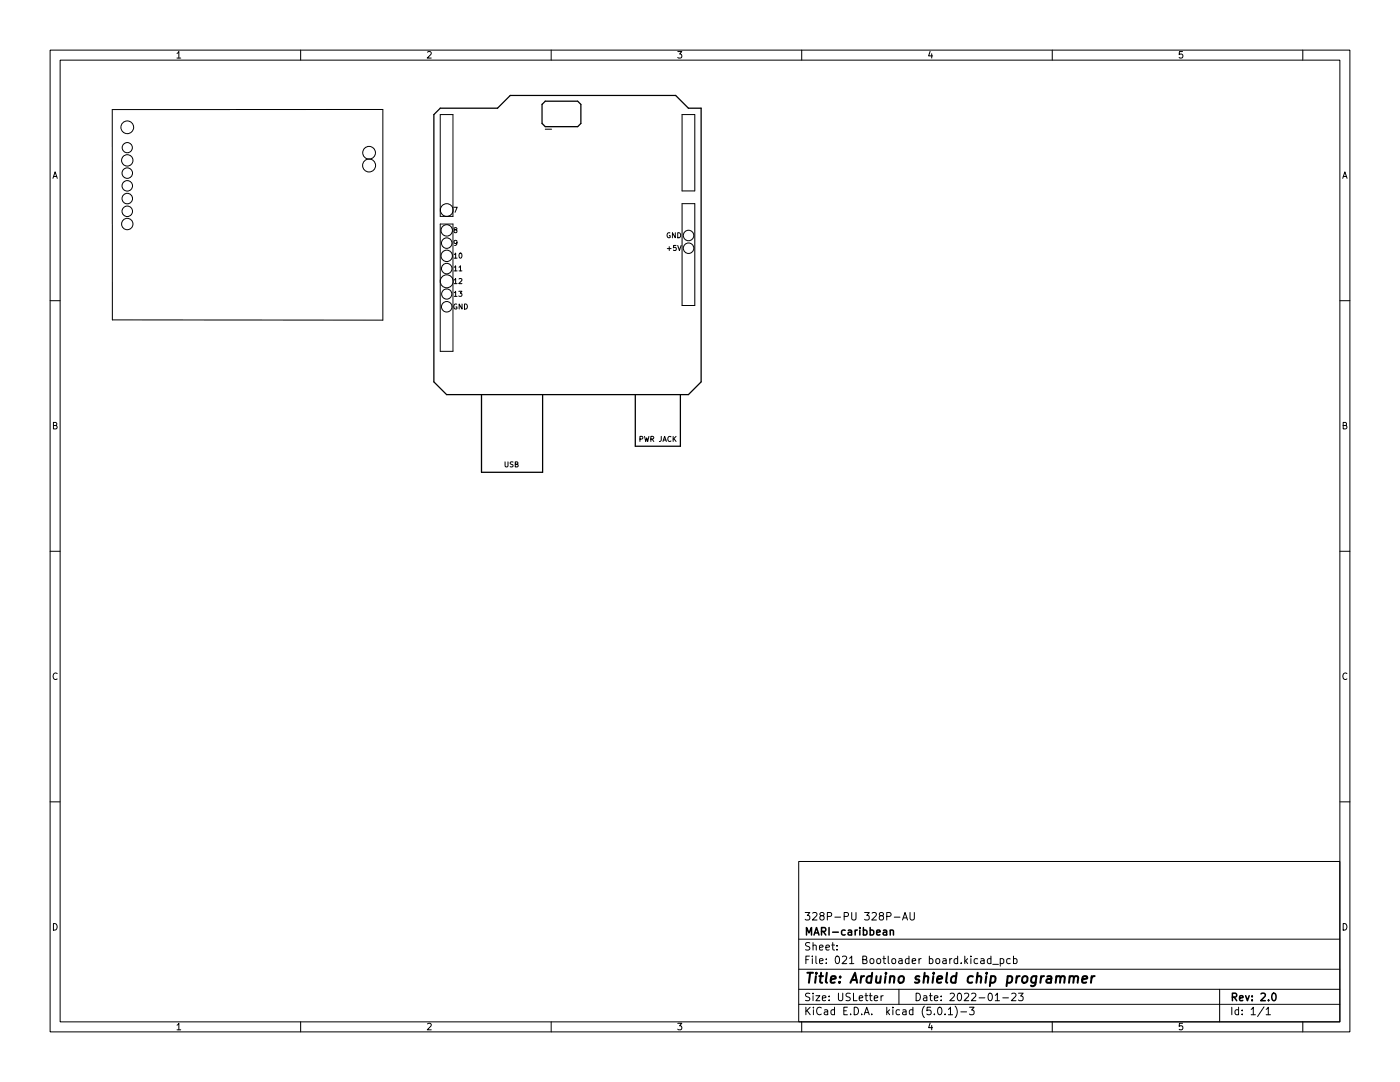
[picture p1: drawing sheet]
<svg xmlns="http://www.w3.org/2000/svg" width="279mm" height="216mm" viewBox="0 0 279 216" stroke-linecap="round" stroke-linejoin="round" font-family="sans-serif">
<defs><g id="words">
<text font-size="2.8" x="160.4" y="196.2">Title: Arduino shield chip programmer</text>
<g font-size="2.1">
<text x="160.4" y="183.6">328P-PU 328P-AU</text>
<text x="160.4" y="189.7">Sheet:</text>
<text x="160.4" y="186.7">MARI-caribbean</text>
<text x="160.4" y="192.4">File: 021 Bootloader board.kicad_pcb</text>
<text x="160.4" y="202.5">KiCad E.D.A. kicad (5.0.1)-3</text>
<text x="160.4" y="199.7">Size: USLetter</text>
<text x="182.4" y="199.7">Date: 2022-01-23</text>
<text x="245.4" y="199.7">Rev: 2.0</text>
<text x="245.4" y="202.5">Id: 1/1</text>
</g>
<g font-size="1.8">
<text x="35" y="11.6">1</text>
<text x="85" y="11.6">2</text>
<text x="135" y="11.6">3</text>
<text x="185" y="11.6">4</text>
<text x="235" y="11.6">5</text>
<text x="10.3" y="35.6">A</text>
<text x="267.7" y="35.6">A</text>
<text x="10.3" y="85.7">B</text>
<text x="267.7" y="85.7">B</text>
<text x="10.3" y="135.6">C</text>
<text x="267.7" y="135.6">C</text>
<text x="10.3" y="185.7">D</text>
<text x="267.7" y="185.7">D</text>
<text x="35" y="205.6">1</text>
<text x="85" y="205.6">2</text>
<text x="135" y="205.6">3</text>
<text x="185" y="205.6">4</text>
<text x="235" y="205.6">5</text>
</g>
<g font-size="1.4">
<text x="90.5" y="46.5">8</text>
<text x="90.5" y="42.4">7</text>
<text x="132.9" y="47.5">GND</text>
<text x="90.5" y="49">9</text>
<text x="90.6" y="51.6">10</text>
<text x="133.2" y="50">+5V</text>
<text x="90.6" y="59.2">13</text>
<text x="90.6" y="56.6">12</text>
<text x="90.6" y="54.1">11</text>
<text x="90.4" y="61.7">GND</text>
<text x="127.5" y="88.1">PWR JACK</text>
<text x="100.6" y="93.2">USB</text>
</g>
</g></defs>
<g fill="none" stroke="#000" stroke-width=".2">
<path d="M10 10h259.4v195.9h-259.4zM12 12h255.4v191.9h-255.4zM60 10v2M110 10v2M160 10v2M210 10v2M260 10v2M22.4 21.9l54-.1v42.1l-54-.1zM87.9 22.9h2.5v20.3h-2.5zM108.8 25.8h1.3M136.1 22.9h2.6v15.2h-2.6zM10 60h2"/>
<path d="M87.9 44.7h2.5v25.4h-2.5zM136.1 40.6h2.6v20.4h-2.6zM267.4 60h2M10 110h2M267.4 110h2M10 160h2M267.4 160h2M159.4 171.9h108v32h-108zM159.4 197.4h108M159.4 193.4h108M159.4 187.4h108M167 189.4v.2"/>
<path d="M167 188.7v.1M174.5 199.2l.7-.2-.1-.3h-.4l-.2 .2v.7h.6M175.8 198.7v1M176.3 198.7l-.5 .3M178.5 183h1.1M179.4 197.4v3M180.1 183.6l.5-1.5 .5 1.5M180.3 183.2h.7M181.6 182.1v1.2l.3 .3h.3l.3-.3v-1.2M195.8 191.4h.5l.1 .9M196.4 191.6l-.5 .1-.2 .2 .2 .4 .5-.1M197.8 191.4l-.5-.1-.3 .3 .2 .6h.6"/>
<path d="M197.8 190.8v1.5M198.1 192.4h1.2M198.6 199.7h.9M199.6 191.4l.4-.1 .3 .3-.1 .6h-.6M199.6 191.3v1.5M200.1 199.1h1.2M201.6 191.4l-.4-.1-.3 .3 .1 .6h.6M201.9 198.3l.6-.1 .3 .4-1 1.1h1M202.3 191.4l.4-.1 .3 .3-.2 .6h-.5M202.3 190.8v1.5M203.3 198.2h.9l-.5 .5 .4 .2v.6l-.2 .2-.6-.2M243.4 197.4v6.5"/>
<path d="M60 203.9v2M110 203.9v2M159.4 200.4h108M160 203.9v2M187.3 201h.2a.8 .8 0 0 1 .5 .7 .8 .8 0 0 1-.5 .8 1 1 0 0 1-.2-1.5zM188.6 202.3v.2M189.3 201.4l.4-.4v1.5M189.3 202.5h.8M190.6 200.8a1.72 1.72 0 0 1 0 2.2M191.8 201.9h1.1M193.5 201h.9l-.5 .5 .4 .2v.6l-.2 .2-.6-.2M210 203.9v2"/>
<path d="M252.3 200.9l-1.3 1.9M252.7 201.4l.4-.4v1.5M252.7 202.5h.8M260 203.9v2"/>
<circle cx="25.4" cy="29.5" r="1.02"/>
<circle cx="25.4" cy="37.1" r="1.05"/>
<circle cx="25.4" cy="34.5" r="1.05"/>
<circle cx="25.4" cy="39.6" r="1.05"/>
<circle cx="25.4" cy="25.4" r="1.27"/>
<circle cx="25.4" cy="32" r="1.14"/>
<circle cx="73.7" cy="30.5" r="1.27"/>
<circle cx="73.7" cy="33" r="1.3"/>
<circle cx="25.4" cy="42.2" r="1.05"/>
<circle cx="25.4" cy="44.7" r="1.14"/>
<circle cx="89.2" cy="58.7" r="1.02"/>
<circle cx="89.2" cy="48.5" r="1.05"/>
<circle cx="89.2" cy="53.6" r="1.05"/>
<circle cx="89.2" cy="41.9" r="1.27"/>
<circle cx="89.2" cy="56.1" r="1.3"/>
<circle cx="89.2" cy="51.1" r="1.14"/>
<circle cx="89.2" cy="46" r="1.14"/>
<circle cx="137.4" cy="47" r="1.05"/>
<circle cx="137.4" cy="49.5" r="1.05"/>
<circle cx="89.2" cy="61.2" r="1.05"/>
</g>
<path d="M176.3 185.7h.6l.1 .9M177 185.9l-.5 .1-.3 .2 .3 .4 .5-.1M177.7 185.7l.2-.1 .3 .1 .1 .9M177.7 185.6v1M254 198.2h.2a.8 .8 0 0 1 .5 .7 .8 .8 0 0 1-.5 .8 1 1 0 0 1-.2-1.5z" fill="none" stroke="#000" stroke-width=".3"/>
<path d="M211.7 195.1a.5 .5 0 0 1 .7-.2v1.2M213.5 195a.49 .49 0 0 1 .8 .1l-.1 1M213.5 194.8l-.2 1.3M214.3 195.1a.5 .5 0 0 1 .8-.2v1.2M216 195.4l1-.2-.1-.3h-.7l-.3 .9 .3 .3 .6-.1M217.9 194.8l-.2 1.3M218.5 194.8l-.4 .1-.3 .3" fill="none" stroke="#000" stroke-width=".4"/>
<path d="M86.6 22.9l1.3-1.3h11.4l2.5-2.5h33l2.6 2.5h2.5v54.6l-2.5 2.5h-48.3l-2.5-2.5zM108.2 20.8l.6-.6h6.5l.6 .6v3.8l-.6 .7h-6.5l-.6-.7zM96.1 78.7v15.5h12.2v-15.5M126.8 78.8v10.2h9v-10.2" fill="none" stroke="#000" stroke-width=".25"/>
<use href="#words"/>
</svg>
